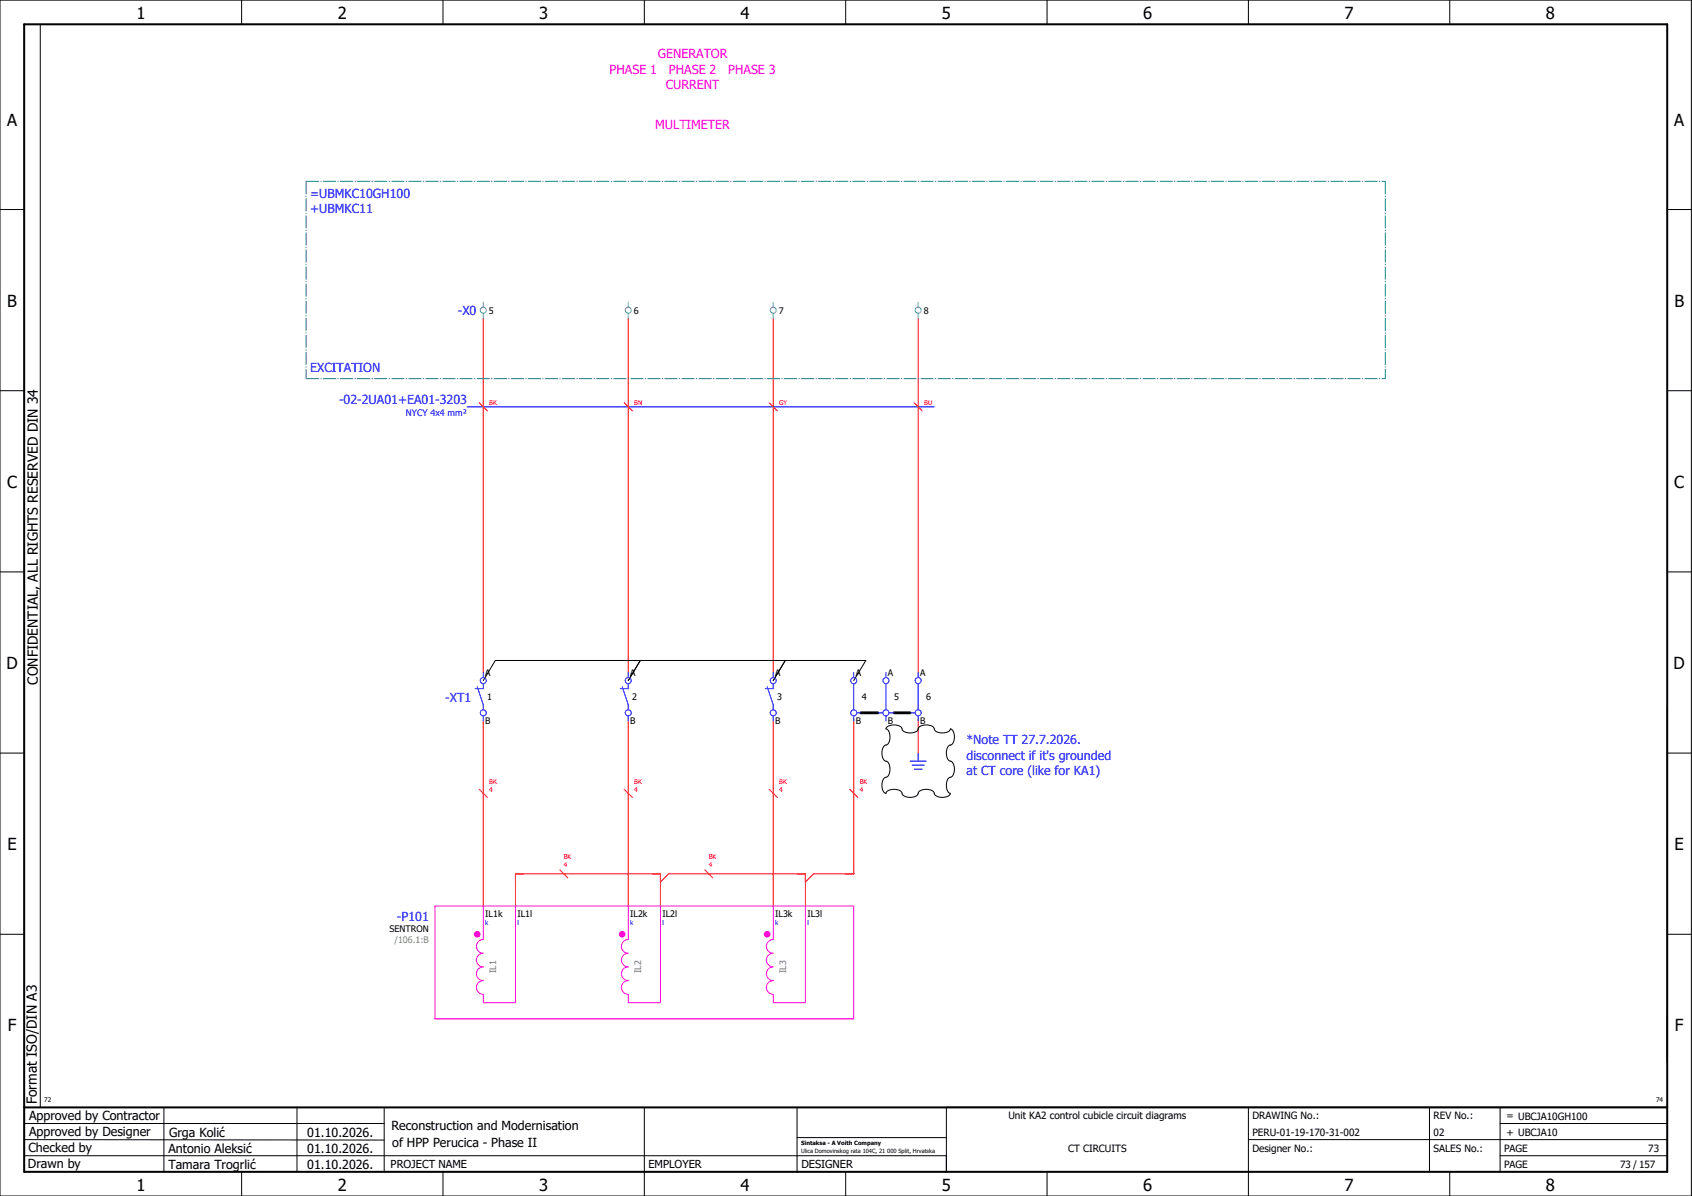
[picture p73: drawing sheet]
<svg xmlns="http://www.w3.org/2000/svg" width="420mm" height="297mm" viewBox="0 0 420 297" stroke-linecap="round" stroke-linejoin="round" font-family="sans-serif">
<defs><g id="words">
<g font-size="4.1">
<text x="33.9" y="4.7">1</text>
<text x="83.9" y="4.7">2</text>
<text x="133.9" y="4.7">3</text>
<text x="183.9" y="4.7">4</text>
<text x="233.9" y="4.7">5</text>
<text x="283.9" y="4.7">6</text>
<text x="333.9" y="4.7">7</text>
<text x="383.9" y="4.7">8</text>
<text x="1.8" y="31.2">A</text>
<text x="415.8" y="31.2">A</text>
<text x="1.8" y="76.2">B</text>
<text x="415.8" y="76.2">B</text>
<text x="1.8" y="121.2">C</text>
<text x="415.8" y="121.2">C</text>
<text x="1.6" y="166.2">D</text>
<text x="415.6" y="166.2">D</text>
<text x="1.8" y="211.2">E</text>
<text x="415.8" y="211.2">E</text>
<text x="1.9" y="256.2">F</text>
<text x="415.9" y="256.2">F</text>
<text x="33.9" y="295.7">1</text>
<text x="83.9" y="295.7">2</text>
<text x="133.9" y="295.7">3</text>
<text x="183.9" y="295.7">4</text>
<text x="233.9" y="295.7">5</text>
<text x="283.9" y="295.7">6</text>
<text x="333.9" y="295.7">7</text>
<text x="383.9" y="295.7">8</text>
</g>
<g font-size="3.4">
<text x="9.4" y="170" transform="rotate(-90 9.4 170)">CONFIDENTIAL, ALL RIGHTS RESERVED DIN 34</text>
<text x="9.2" y="274.3" transform="rotate(-90 9.2 274.3)">Format ISO/DIN A3</text>
</g>
<g font-size="3.1" fill="#f0f">
<text x="163.3" y="14.5">GENERATOR</text>
<text x="151.4" y="18.3">PHASE 1</text>
<text x="165.3" y="22">CURRENT</text>
<text x="166.1" y="18.3">PHASE 2</text>
<text x="180.8" y="18.3">PHASE 3</text>
<text x="162.7" y="32.1">MULTIMETER</text>
</g>
<g font-size="3.1" fill="#00f">
<text x="77" y="49.1">=UBMKC10GH100</text>
<text x="77" y="52.9">+UBMKC11</text>
<text x="113.7" y="78.3">-X0</text>
<text x="77" y="92.4">EXCITATION</text>
<text x="84.2" y="100.4">-02-2UA01+EA01-3203</text>
<text x="110.6" y="174.3">-XT1</text>
<text x="240" y="184.9">*Note TT 27.7.2026.</text>
<text x="240" y="188.6">disconnect if it's grounded</text>
<text x="240" y="192.4">at CT core (like for KA1)</text>
<text x="98.6" y="228.6">-P101</text>
</g>
<g font-size="3.1">
<text x="7.2" y="278.1">Approved by Contractor</text>
<text x="97.2" y="280.5">Reconstruction and Modernisation</text>
<text x="7.1" y="286.1">Checked by</text>
<text x="7.2" y="282.1">Approved by Designer</text>
<text x="41.8" y="286.2">Antonio Aleksić</text>
<text x="42" y="282.3">Grga Kolić</text>
<text x="76.3" y="282.3">01.10.2026.</text>
<text x="76.3" y="286.3">01.10.2026.</text>
<text x="97.4" y="284.8">of HPP Perucica - Phase II</text>
<text x="6.9" y="290">Drawn by</text>
<text x="41.8" y="290.3">Tamara Trogrlić</text>
<text x="76.3" y="290.3">01.10.2026.</text>
</g>
<g font-size="2.7">
<text x="97" y="290.1">PROJECT NAME</text>
<text x="161" y="290.1">EMPLOYER</text>
<text x="199" y="290.1">DESIGNER</text>
</g>
<g font-size="2.5">
<text x="250.4" y="278">Unit KA2 control cubicle circuit diagrams</text>
<text x="311" y="278">DRAWING No.:</text>
<text x="356" y="278">REV No.:</text>
<text x="374.1" y="278">= UBCJA10GH100</text>
<text x="265.2" y="286">CT CIRCUITS</text>
<text x="311" y="286">Designer No.:</text>
<text x="311" y="282">PERU-01-19-170-31-002</text>
<text x="356" y="286">SALES No.:</text>
<text x="356" y="282">02</text>
<text x="373.5" y="286">PAGE</text>
<text x="374.1" y="282.1">+ UBCJA10</text>
<text x="409.3" y="286">73</text>
<text x="373.5" y="290">PAGE</text>
<text x="402.3" y="290">73 / 157</text>
</g>
<g font-size="2.2">
<text x="121.4" y="77.9">5</text>
<text x="157.4" y="77.9">6</text>
<text x="193.4" y="77.9">7</text>
<text x="229.4" y="77.9">8</text>
<text x="120.5" y="167.8">A</text>
<text x="156.5" y="167.8">A</text>
<text x="192.5" y="167.8">A</text>
<text x="212.5" y="167.8">A</text>
<text x="220.5" y="167.8">A</text>
<text x="228.5" y="167.8">A</text>
<text x="121" y="173.9">1</text>
<text x="157" y="173.9">2</text>
<text x="193" y="173.9">3</text>
<text x="214" y="173.9">4</text>
<text x="222" y="173.9">5</text>
<text x="230" y="173.9">6</text>
<text x="120.5" y="179.8">B</text>
<text x="156.5" y="179.8">B</text>
<text x="192.5" y="179.8">B</text>
<text x="212.5" y="179.8">B</text>
<text x="220.5" y="179.8">B</text>
<text x="228.5" y="179.8">B</text>
<text x="120.5" y="227.8">IL1k</text>
<text x="128.5" y="227.8">IL1l</text>
<text x="156.5" y="227.8">IL2k</text>
<text x="164.5" y="227.8">IL2l</text>
<text x="192.5" y="227.8">IL3k</text>
<text x="200.5" y="227.8">IL3l</text>
<text x="96.7" y="231.5">SENTRON</text>
</g>
<text font-size="2.2" fill="#00f" x="100.8" y="103.3">NYCY 4x4 mm²</text>
<text font-size="2.2" fill="#7ca552" x="98" y="234.2">/106.1:B</text>
<g font-size="2.2" fill="#767676">
<text x="123.2" y="241.6" transform="rotate(-90 123.2 241.6)">IL1</text>
<text x="159.2" y="241.6" transform="rotate(-90 159.2 241.6)">IL2</text>
<text x="195.2" y="241.6" transform="rotate(-90 195.2 241.6)">IL3</text>
</g>
<g font-size="1.6" fill="#f00">
<text x="121.5" y="100.5">BK</text>
<text x="157.5" y="100.5">BN</text>
<text x="193.5" y="100.5">GY</text>
<text x="229.5" y="100.5">BU</text>
<text x="121.5" y="196.7">4</text>
<text x="121.5" y="194.8">BK</text>
<text x="157.5" y="196.7">4</text>
<text x="157.5" y="194.8">BK</text>
<text x="193.5" y="196.7">4</text>
<text x="193.5" y="194.8">BK</text>
<text x="213.5" y="196.7">4</text>
<text x="213.5" y="194.8">BK</text>
<text x="140" y="215.2">4</text>
<text x="140" y="213.3">BK</text>
<text x="176" y="215.2">4</text>
<text x="176" y="213.3">BK</text>
</g>
<g font-size="1.6" fill="#00f">
<text x="120.5" y="229.9">k</text>
<text x="128.5" y="229.9">l</text>
<text x="156.5" y="229.9">k</text>
<text x="164.5" y="229.9">l</text>
<text x="192.5" y="229.9">k</text>
<text x="200.5" y="229.9">l</text>
</g>
<g font-size="1.6">
<text x="11" y="273.7">72</text>
<text x="411.2" y="273.7">74</text>
</g>
<g font-size="1.4">
<text x="198.9" y="284.4">Sintaksa - A Voith Company</text>
<text x="198.9" y="286.4">Ulica Domovinskog rata 104C, 21 000 Split, Hrvatska</text>
</g>
</g></defs>
<g fill="none" stroke="#000" stroke-width=".25">
<path d="M0 0h420v297h-420zM10 6v269M60 0v6M110 0v6M160 0v6M210 0v6M260 0v6M310 0v6M360 0v6M0 52h6M414 52h6M0 97h6"/>
<path d="M414 97h6M0 142h6M414 142h6M120 169l3-5h92l-3 5M159 164l-3 5M195 164l-3 5M414 176.3v87.4M0 187h6M220.1 180.7a2.98 2.98 0 0 1 3.8 0 1.68 1.68 0 0 0 2.1 1.3 1.68 1.68 0 0 0 2.1-1.3 2.98 2.98 0 0 1 3.8 0 1.69 1.69 0 0 0 2.1 1.3 1.93 1.93 0 0 0 2-1 2.17 2.17 0 0 1 .9 2.7 1.46 1.46 0 0 1-1.2 1.4 2.98 2.98 0 0 0 0 3.8 1.68 1.68 0 0 1 1.3 2.1 1.68 1.68 0 0 1-1.3 2.1 2.98 2.98 0 0 0 0 3.8l.3 .1a2.17 2.17 0 0 1-2.6 1 1.46 1.46 0 0 1-1.5-1.3 2.98 2.98 0 0 0-3.8 0 1.68 1.68 0 0 1-2.1 1.3 1.68 1.68 0 0 1-2.1-1.3 2.98 2.98 0 0 0-3.8 0l-.1 .3a2.17 2.17 0 0 1-.9-2.6 1.46 1.46 0 0 1 1.2-1.5 2.98 2.98 0 0 0 0-3.8 1.68 1.68 0 0 1-1.3-2.1 1.69 1.69 0 0 1 1.3-2.1 2.98 2.98 0 0 0 0-3.8l-.3-.1zM414 187h6M0 232h6M414 232h6"/>
<path d="M6 279h89.4M40.7 275v16M73.7 274.9v16M95.4 275.1v16M160 275v22M197.9 275.1v16M310 275v22M355 275v16M372.5 279h41.5M372.5 275v16M414 275h-179v16M6 283l89.4 .1"/>
<path d="M6 287h229M60 291v6M110 291v6M197.9 282.5h37.1M210 291v6M260 291v6M310 283h104M360 291v6M372.5 287h41.5"/>
</g>
<path d="M6 6h408v285h-408zM6 275h408" fill="none" stroke="#000" stroke-width=".5"/>
<path d="M120 79v88M156 79v88M192 79v88M228 79v88M120 179v46M156 179v46M192 179v46M212 178.5v38.5h-10l-2 2M228 178.5v8.5M164 219l2-2h34v8M128 225v-8h36v8" fill="none" stroke="#f00" stroke-width=".25"/>
<path d="M213.8 177h4.2M222 177h4" fill="none" stroke="#000" stroke-width=".7"/>
<path d="M76 45h268M76 45v49M344 45v49M76 94h268" fill="none" stroke="#007f7f" stroke-width=".25" stroke-dasharray="3.2 .4 .3 .4" stroke-linecap="butt"/>
<path d="M108 225h104v28h-104z" fill="none" stroke="#f0f" stroke-width=".25"/>
<circle cx="118.5" cy="232" r=".83" fill="#f0f"/>
<path d="M120 225v8.3a1.7 1.7 0 0 0-1.7 1.7 1.7 1.7 0 0 0 1.7 1.7 1.7 1.7 0 0 0-1.7 1.7 1.7 1.7 0 0 0 1.7 1.7 1.7 1.7 0 0 0-1.7 1.7 1.7 1.7 0 0 0 1.7 1.7 1.7 1.7 0 0 0-1.7 1.7 1.7 1.7 0 0 0 1.7 1.7v2.1h8v-24" fill="none" stroke="#f0f" stroke-width=".25"/>
<circle cx="154.5" cy="232" r=".83" fill="#f0f"/>
<path d="M156 225v8.3a1.7 1.7 0 0 0-1.7 1.7 1.7 1.7 0 0 0 1.7 1.7 1.7 1.7 0 0 0-1.7 1.7 1.7 1.7 0 0 0 1.7 1.7 1.7 1.7 0 0 0-1.7 1.7 1.7 1.7 0 0 0 1.7 1.7 1.7 1.7 0 0 0-1.7 1.7 1.7 1.7 0 0 0 1.7 1.7v2.1h8v-24" fill="none" stroke="#f0f" stroke-width=".25"/>
<circle cx="190.5" cy="232" r=".83" fill="#f0f"/>
<path d="M192 225v8.3a1.7 1.7 0 0 0-1.7 1.7 1.7 1.7 0 0 0 1.7 1.7 1.7 1.7 0 0 0-1.7 1.7 1.7 1.7 0 0 0 1.7 1.7 1.7 1.7 0 0 0-1.7 1.7 1.7 1.7 0 0 0 1.7 1.7 1.7 1.7 0 0 0-1.7 1.7 1.7 1.7 0 0 0 1.7 1.7v2.1h8v-24" fill="none" stroke="#f0f" stroke-width=".25"/>
<path d="M119 100l2 2M155 100l2 2M191 100l2 2M227 100l2 2M119 196l2 2M155 196l2 2M191 196l2 2M211 196l2 2M139 216l2 2M175 216l2 2" fill="none" stroke="#f00" stroke-width=".25"/>
<g fill="none" stroke="#52a5a5" stroke-width=".25">
<path d="M120 75v1.3M120 77.8v1.2M156 75v1.3M156 77.8v1.2M192 75v1.3M192 77.8v1.2M228 75v1.3M228 77.8v1.2"/>
<circle cx="120" cy="77" r=".75"/>
<circle cx="156" cy="77" r=".75"/>
<circle cx="192" cy="77" r=".75"/>
<circle cx="228" cy="77" r=".75"/>
</g>
<g fill="none" stroke="#00f" stroke-width=".25">
<path d="M116 101h116M118.5 170.5l1.5 4.5v1.3M120 169.8v1.2h-2M120 167v1.3M120 177.8v1.2M154.5 170.5l1.5 4.5v1.3M156 169.8v1.2h-2M156 167v1.3M156 177.8v1.2M190.5 170.5l1.5 4.5v1.3M192 169.8v1.2h-2M192 167v1.3"/>
<path d="M192 177.8v1.2M212 167v1.3M212 169.8v6.5M212 177.8v1.2M212.8 177h1M218 177h1.2M220 167v1.3M220 169.8v6.5M220 177.8v1.2M220.7 177h1.3M226 177h1.2M228 167v1.3"/>
<path d="M228 169.8v6.5M228 177.8v1.2M226 189h4M226.5 190h3M227 191h2M228 187v2"/>
<circle cx="120" cy="169" r=".75"/>
<circle cx="120" cy="177" r=".75"/>
<circle cx="156" cy="169" r=".75"/>
<circle cx="156" cy="177" r=".75"/>
<circle cx="192" cy="169" r=".75"/>
<circle cx="192" cy="177" r=".75"/>
<circle cx="212" cy="169" r=".75"/>
<circle cx="212" cy="177" r=".75"/>
<circle cx="220" cy="169" r=".75"/>
<circle cx="220" cy="177" r=".75"/>
<circle cx="228" cy="169" r=".75"/>
<circle cx="228" cy="177" r=".75"/>
</g>
<use href="#words"/>
</svg>
